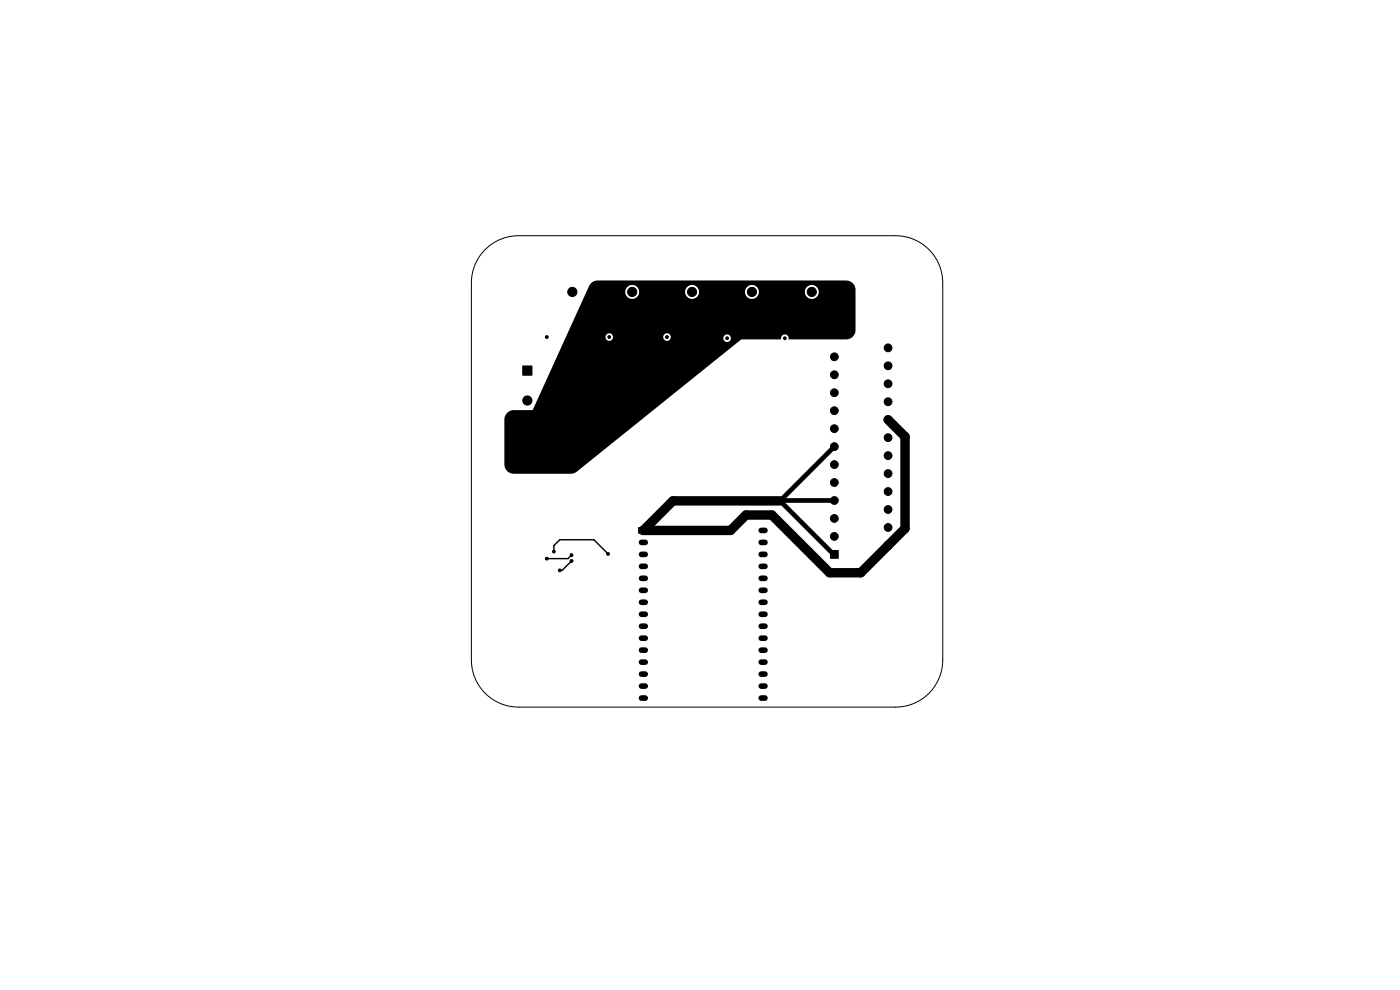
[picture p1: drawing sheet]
<svg xmlns="http://www.w3.org/2000/svg" width="297mm" height="210mm" viewBox="0 0 297 210" stroke-linecap="round" stroke-linejoin="round" font-family="sans-serif">
<g fill="none" stroke="#000" stroke-width="1.2">
<path d="M136.1 115.1h.8M136.1 117.6h.8M161.5 112.5h.8M161.5 115.1h.8M161.5 117.6h.8M136.1 120.1h.8M136.1 122.7h.8M136.1 125.2h.8M136.1 127.8h.8M136.1 130.3h.8M136.1 132.8h.8M136.1 135.4h.8"/>
<path d="M136.1 137.9h.8M161.5 120.1h.8M161.5 122.7h.8M161.5 125.2h.8M161.5 127.8h.8M161.5 130.3h.8M161.5 132.8h.8M161.5 135.4h.8M161.5 137.9h.8M136.1 140.5h.8M136.1 143h.8M136.1 145.5h.8"/>
<path d="M136.1 148.1h.8M161.5 140.5h.8M161.5 143h.8M161.5 145.5h.8M161.5 148.1h.8"/>
</g>
<g fill="#000" stroke="#000" stroke-width=".21">
<path d="M110.9 77.6h1.9v2h-1.9zM177.6 61h1.9v1.9h-1.9zM135.5 111.9h2v1.2h-2zM176.2 116.8h1.6v1.6h-1.6z"/>
<circle cx="116" cy="71.5" r=".3"/>
<circle cx="121.4" cy="61.9" r=".97"/>
<circle cx="127.8" cy="61.9" r=".97"/>
<circle cx="129.2" cy="71.5" r=".3"/>
<circle cx="134.1" cy="61.9" r=".97"/>
<circle cx="140.5" cy="61.9" r=".97"/>
<circle cx="141.5" cy="71.5" r=".3"/>
<circle cx="146.8" cy="61.9" r=".97"/>
<circle cx="153.2" cy="61.9" r=".97"/>
<circle cx="154.2" cy="71.7" r=".3"/>
<circle cx="159.5" cy="61.9" r=".97"/>
<circle cx="165.9" cy="61.9" r=".97"/>
<circle cx="166.5" cy="71.7" r=".3"/>
<circle cx="172.2" cy="61.9" r=".97"/>
<circle cx="177" cy="75.7" r=".82"/>
<circle cx="177" cy="79.5" r=".82"/>
<circle cx="188.4" cy="77.6" r=".82"/>
<circle cx="188.4" cy="73.8" r=".82"/>
<circle cx="111.9" cy="97.7" r=".97"/>
<circle cx="111.9" cy="91.3" r=".97"/>
<circle cx="111.9" cy="85" r=".97"/>
<circle cx="134.2" cy="83.3" r=".3"/>
<circle cx="134.2" cy="84.3" r=".3"/>
<circle cx="137.2" cy="84.3" r=".3"/>
<circle cx="137.2" cy="83.3" r=".3"/>
<circle cx="140.2" cy="84.3" r=".3"/>
<circle cx="140.2" cy="83.3" r=".3"/>
<circle cx="177" cy="83.3" r=".82"/>
<circle cx="177" cy="98.5" r=".82"/>
<circle cx="177" cy="94.7" r=".82"/>
<circle cx="177" cy="87.1" r=".82"/>
<circle cx="177" cy="90.9" r=".82"/>
<circle cx="188.4" cy="92.8" r=".82"/>
<circle cx="188.4" cy="89" r=".82"/>
<circle cx="188.4" cy="85.2" r=".82"/>
<circle cx="188.4" cy="96.6" r=".82"/>
<circle cx="188.4" cy="81.4" r=".82"/>
<circle cx="116" cy="118.5" r=".3"/>
<circle cx="117.5" cy="117" r=".3"/>
<circle cx="121.2" cy="117.8" r=".3"/>
<circle cx="121.2" cy="119" r=".3"/>
<circle cx="129" cy="117.5" r=".3"/>
<circle cx="177" cy="110" r=".82"/>
<circle cx="177" cy="106.2" r=".82"/>
<circle cx="177" cy="113.8" r=".82"/>
<circle cx="177" cy="102.4" r=".82"/>
<circle cx="188.4" cy="111.9" r=".82"/>
<circle cx="188.4" cy="104.3" r=".82"/>
<circle cx="188.4" cy="115.7" r=".82"/>
<circle cx="188.4" cy="100.5" r=".82"/>
<circle cx="188.4" cy="108.1" r=".82"/>
<circle cx="118.8" cy="121" r=".3"/>
</g>
<path d="M188.4 89l3.6 3.6v19.5l-9.4 9.4h-6.6l-12.3-12.2h-5.5l-3.2 3.2h-18.5l6.3-6.2h22.7" fill="none" stroke="#000" stroke-width="2"/>
<path d="M177 94.7l-11.5 11.6 11.3 11.3h.2M166.6 106.2h10.4" fill="none" stroke="#000" stroke-width="1"/>
<path d="M117.5 117v-1.2l1.2-1.3h7.3l3 3M121.2 117.8l-.7 .7h-4.5M121.2 119l-1.9 2h-.6" fill="none" stroke="#000" stroke-width=".3"/>
<path d="M125.5 60l.5-.3 .8-.2h52.7a2 2 0 0 1 2 2v8.5a2 2 0 0 1-2 2h-12.1a.86 .86 0 0 0-.9-1.1 .86 .86 0 0 0-.8 1.1h-8.5l-35.3 28.3-.8 .2h-12.1a2 2 0 0 1-2-2v-9.5a2 2 0 0 1 2-2h4l7.1-15.6h8.3v.2a.8 .8 0 0 0 .9 .7 .8 .8 0 0 0 .8-.9h10.6v.2a.8 .8 0 0 0 .8 .7 .8 .8 0 0 0 .8-.6h11.1v.1a.8 .8 0 0 0 1.3 .6 .8 .8 0 0 0 0-1.3 .8 .8 0 0 0-1.3 .6l-11.1-.1a.8 .8 0 0 0-.7-.9 .8 .8 0 0 0-.9 .7h-10.6l-.1-.1a.8 .8 0 0 0-.8-.6 .8 .8 0 0 0-.8 .7h-8.3l4.3-9.6h8.2a1.48 1.48 0 0 0 1.5 1.6 1.48 1.48 0 0 0 1.5-1.6h9.7v.2a1.48 1.48 0 0 0 1.6 1.4 1.48 1.48 0 0 0 1.4-1.6h9.7v.2a1.48 1.48 0 0 0 1.6 1.4 1.48 1.48 0 0 0 1.4-1.6h9.7v.2a1.48 1.48 0 0 0 2.3 1.2 1.48 1.48 0 0 0 0-2.5 1.48 1.48 0 0 0-2.3 1.1h-9.7v-.1a1.48 1.48 0 0 0-1.5-1.3 1.48 1.48 0 0 0-1.5 1.4h-9.7v-.1a1.48 1.48 0 0 0-1.5-1.3 1.48 1.48 0 0 0-1.5 1.4h-9.7v-.1a1.48 1.48 0 0 0-1.5-1.3 1.48 1.48 0 0 0-1.5 1.4h-8.2l.7-1.4z" fill="#000"/>
<path d="M102.9 52.9a10 10 0 0 1 7.1-2.9h80a10 10 0 0 1 10 10v80a10 10 0 0 1-10 10h-80a10 10 0 0 1-10-10v-80a10 10 0 0 1 2.9-7.1z" fill="none" stroke="#000" stroke-width=".21"/>
</svg>
